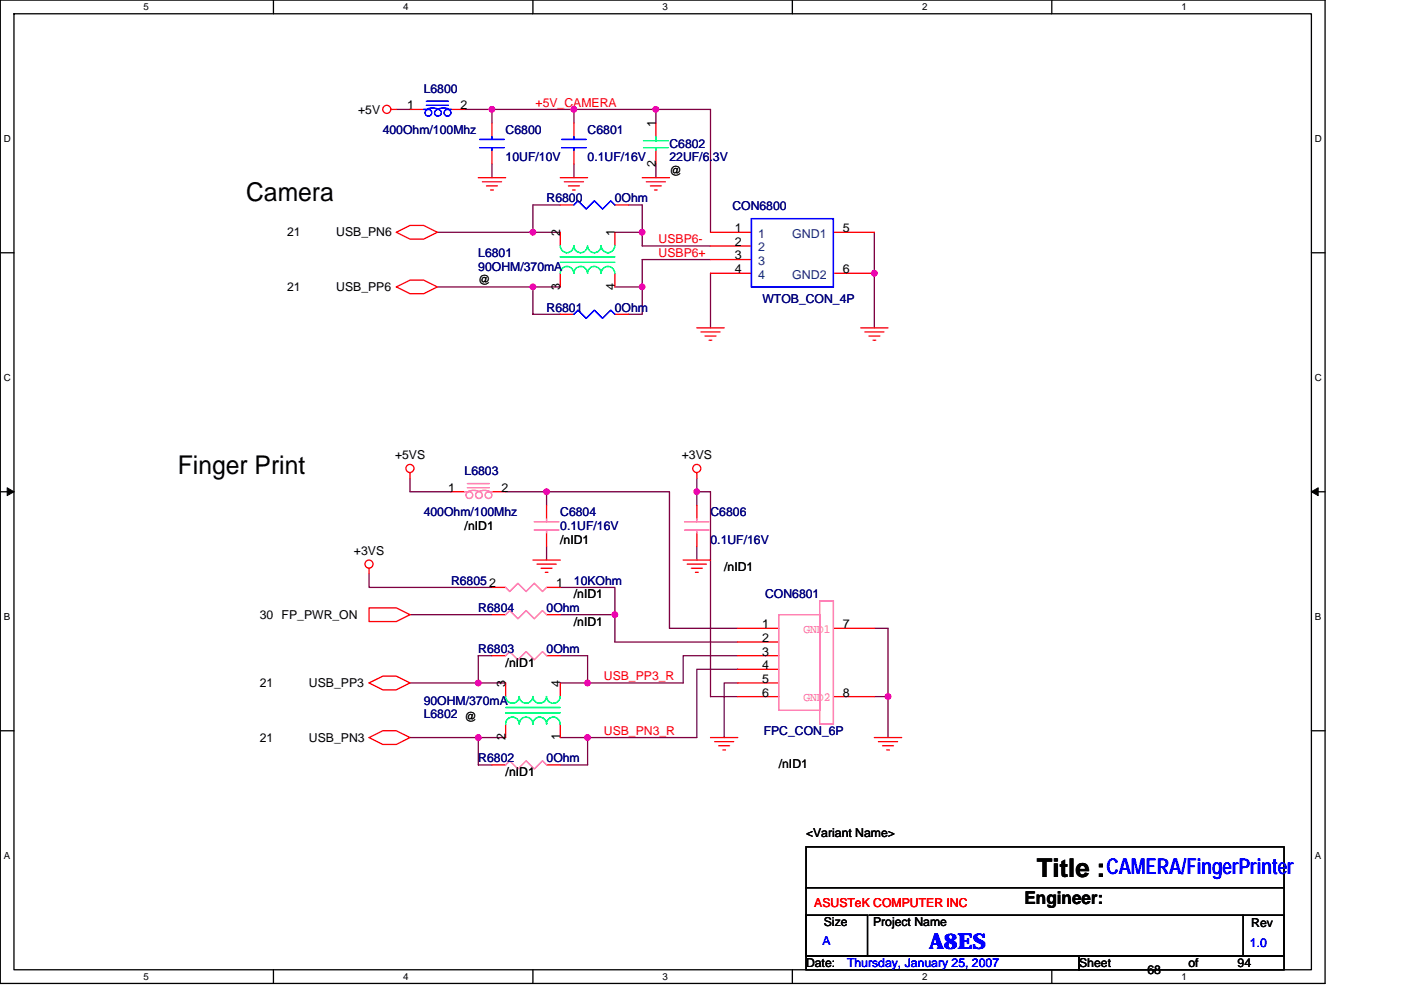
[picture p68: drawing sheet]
<svg xmlns="http://www.w3.org/2000/svg" width="297mm" height="210mm" viewBox="0 0 297 210" stroke-linecap="round" stroke-linejoin="round" font-family="sans-serif">
<defs><g id="words">
<g font-size="5.5">
<text x="52.2" y="42.6">Camera</text>
<text x="37.7" y="100.5">Finger Print</text>
<text x="219.8" y="185.9">Title :</text>
</g>
<g font-size="4.6" fill="#00f">
<text x="234.6" y="185.3">CAMERA/FingerPrinter</text>
<text x="197" y="201.3">A8ES</text>
</g>
<text font-size="3.7" x="217.2" y="191.7">Engineer:</text>
<g font-size="2.6">
<text x="86.3" y="23.2">1</text>
<text x="97.7" y="23.2">2</text>
<text x="75.9" y="24.1">+5V</text>
<text x="139" y="26.9" transform="rotate(-90 139 26.9)">1</text>
<text x="139" y="35.4" transform="rotate(-90 139 35.4)">2</text>
<text x="141.9" y="37.1">@</text>
<text x="60.9" y="50.1">21</text>
<text x="71.3" y="50.1">USB_PN6</text>
<text x="118.8" y="50.1" transform="rotate(-90 118.8 50.1)">2</text>
<text x="130.3" y="50.1" transform="rotate(-90 130.3 50.1)">1</text>
<text x="155.8" y="49.2">1</text>
<text x="155.8" y="52.1">2</text>
<text x="178.7" y="49.2">5</text>
<text x="155.8" y="55">3</text>
<text x="155.8" y="57.9">4</text>
<text x="178.7" y="57.9">6</text>
<text x="60.9" y="61.7">21</text>
<text x="71.3" y="61.7">USB_PP6</text>
<text x="101.4" y="60.3">@</text>
<text x="118.8" y="61.4" transform="rotate(-90 118.8 61.4)">3</text>
<text x="130.3" y="61.4" transform="rotate(-90 130.3 61.4)">4</text>
<text x="83.8" y="97.3">+5VS</text>
<text x="144.6" y="97.3">+3VS</text>
<text x="95" y="104.2">1</text>
<text x="106.3" y="104.2">2</text>
<text x="98.5" y="112.4">/nID1</text>
<text x="75.1" y="117.6">+3VS</text>
<text x="118.8" y="115.3">/nID1</text>
<text x="103.7" y="124.5">2</text>
<text x="117.9" y="124.5">1</text>
<text x="153.5" y="121.1">/nID1</text>
<text x="55.1" y="131.2">30 FP_PWR_ON</text>
<text x="121.7" y="126.9">/nID1</text>
<text x="121.7" y="132.7">/nID1</text>
<text x="161.6" y="133.2">1</text>
<text x="161.6" y="136.1">2</text>
<text x="178.7" y="133.2">7</text>
<text x="107.2" y="141.4">/nID1</text>
<text x="161.6" y="139">3</text>
<text x="161.6" y="141.9">4</text>
<text x="55.1" y="145.7">21</text>
<text x="65.5" y="145.7">USB_PP3</text>
<text x="107.2" y="145.7" transform="rotate(-90 107.2 145.7)">3</text>
<text x="118.8" y="145.7" transform="rotate(-90 118.8 145.7)">4</text>
<text x="161.6" y="147.7">6</text>
<text x="161.6" y="144.8">5</text>
<text x="178.7" y="147.7">8</text>
<text x="55.1" y="157.3">21</text>
<text x="65.5" y="157.3">USB_PN3</text>
<text x="107.2" y="157" transform="rotate(-90 107.2 157)">2</text>
<text x="118.8" y="157" transform="rotate(-90 118.8 157)">1</text>
<text x="107.2" y="164.5">/nID1</text>
<text x="165.1" y="162.8">/nID1</text>
<text x="170.9" y="177.5">&lt;Variant Name&gt;</text>
<text x="174.7" y="196.4">Size</text>
<text x="185.1" y="196.4">Project Name</text>
<text x="265.3" y="196.6">Rev</text>
<text x="170.9" y="205">Date:</text>
<text x="228.8" y="205">Sheet</text>
<text x="243.3" y="206.5">68</text>
<text x="252" y="205">of</text>
<text x="262.4" y="205">94</text>
</g>
<g font-size="2.6" fill="#000080">
<text x="89.8" y="19.7">L6800</text>
<text x="81.1" y="28.4">400Ohm/100Mhz</text>
<text x="107.2" y="28.4">C6800</text>
<text x="124.6" y="28.4">C6801</text>
<text x="107.2" y="34.2">10UF/10V</text>
<text x="124.6" y="34.2">0.1UF/16V</text>
<text x="141.9" y="31.3">C6802</text>
<text x="141.9" y="34.2">22UF/6.3V</text>
<text x="115.9" y="42.9">R6800</text>
<text x="130.4" y="42.9">0Ohm</text>
<text x="155.3" y="44.6">CON6800</text>
<text x="101.4" y="54.5">L6801</text>
<text x="101.4" y="57.4">90OHM/370mA</text>
<text x="161.6" y="64.3">WTOB_CON_4P</text>
<text x="115.9" y="66.1">R6801</text>
<text x="130.4" y="66.1">0Ohm</text>
<text x="98.5" y="100.8">L6803</text>
<text x="89.8" y="109.5">400Ohm/100Mhz</text>
<text x="118.8" y="109.5">C6804</text>
<text x="118.8" y="112.4">0.1UF/16V</text>
<text x="150.6" y="109.5">C6806</text>
<text x="150.6" y="115.3">0.1UF/16V</text>
<text x="95.6" y="124">R6805</text>
<text x="121.7" y="124">10KOhm</text>
<text x="101.4" y="129.8">R6804</text>
<text x="115.9" y="129.8">0Ohm</text>
<text x="162.2" y="126.9">CON6801</text>
<text x="101.4" y="138.5">R6803</text>
<text x="115.9" y="138.5">0Ohm</text>
<text x="89.8" y="149.5">90OHM/370mA</text>
<text x="89.8" y="152.3">L6802 @</text>
<text x="161.9" y="155.8">FPC_CON_6P</text>
<text x="101.4" y="161.6">R6802</text>
<text x="115.9" y="161.6">0Ohm</text>
</g>
<g font-size="2.6" fill="#f00">
<text x="113.6" y="22.6">+5V_CAMERA</text>
<text x="139.6" y="51.6">USBP6-</text>
<text x="139.6" y="54.5">USBP6+</text>
<text x="128" y="144.2">USB_PP3_R</text>
<text x="128" y="155.8">USB_PN3_R</text>
<text x="172.6" y="192.3">ASUSTeK COMPUTER INC</text>
</g>
<g font-size="2.6" fill="#004080">
<text x="160.8" y="50.4">1</text>
<text x="160.8" y="53.3">2</text>
<text x="167.9" y="50.4">GND1</text>
<text x="160.8" y="56.2">3</text>
<text x="160.8" y="59.1">4</text>
<text x="167.9" y="59.1">GND2</text>
</g>
<g font-size="2.6" fill="#ff80c0">
<text x="170.3" y="134.2">GND1</text>
<text x="170.3" y="148.6">GND2</text>
</g>
<g font-size="2.6" fill="#00f">
<text x="174.4" y="200.4">A</text>
<text x="265" y="200.7">1.0</text>
<text x="179.6" y="205">Thursday, January 25, 2007</text>
</g>
<g font-size="2.1">
<text x="30.5" y="2.2">5</text>
<text x="85.5" y="2.2">4</text>
<text x="140.5" y="2.2">3</text>
<text x="195.5" y="2.2">2</text>
<text x="250.5" y="2.2">1</text>
<text x=".8" y="30.1">D</text>
<text x="278.8" y="30.1">D</text>
<text x=".8" y="80.8">C</text>
<text x="278.8" y="80.8">C</text>
<text x=".8" y="131.4">B</text>
<text x="278.8" y="131.4">B</text>
<text x=".8" y="182.1">A</text>
<text x="278.8" y="182.1">A</text>
<text x="30.5" y="207.8">5</text>
<text x="85.5" y="207.8">4</text>
<text x="140.5" y="207.8">3</text>
<text x="195.5" y="207.8">2</text>
<text x="250.5" y="207.8">1</text>
</g>
</g></defs>
<path d="M.1 0h280.8v208.5h-280.8zM3 2.9h275v202.7h-275z" fill="none" stroke="#000" stroke-width=".28"/>
<g fill="#fff">
<path d="M30.5 .3h1.1v2.3h-1.1z"/>
<path d="M30.5 205.9h1.1v2.3h-1.1z"/>
</g>
<path d="M58 0v2.9M58 205.6v2.9" fill="none" stroke="#000" stroke-width=".28"/>
<g fill="#fff">
<path d="M85.5 .3h1.1v2.3h-1.1z"/>
<path d="M85.5 205.9h1.1v2.3h-1.1z"/>
</g>
<path d="M113 0v2.9M113 205.6v2.9" fill="none" stroke="#000" stroke-width=".28"/>
<g fill="#fff">
<path d="M140.5 .3h1.1v2.3h-1.1z"/>
<path d="M140.5 205.9h1.1v2.3h-1.1z"/>
</g>
<path d="M168 0v2.9M168 205.6v2.9" fill="none" stroke="#000" stroke-width=".28"/>
<g fill="#fff">
<path d="M195.5 .3h1.2v2.3h-1.2z"/>
<path d="M195.5 205.9h1.2v2.3h-1.2z"/>
</g>
<path d="M223 0v2.9M223 205.6v2.9" fill="none" stroke="#000" stroke-width=".28"/>
<g fill="#fff">
<path d="M250.5 .3h1.2v2.3h-1.2z"/>
<path d="M250.5 205.9h1.2v2.3h-1.2z"/>
<path d="M.8 28.3h1.5v2.3h-1.5z"/>
<path d="M278.8 28.3h1.5v2.3h-1.5z"/>
<path d="M.8 78.9h1.5v2.3h-1.5z"/>
<path d="M278.8 78.9h1.5v2.3h-1.5z"/>
</g>
<path d="M.1 53.6h2.9M278 53.6h2.9" fill="none" stroke="#000" stroke-width=".28"/>
<g fill="#fff">
<path d="M.8 129.6h1.4v2.3h-1.4z"/>
<path d="M278.8 129.6h1.4v2.3h-1.4z"/>
</g>
<path d="M.1 104.3h2.9M278 104.3h2.9" fill="none" stroke="#000" stroke-width=".28"/>
<path d="M1.5 103.4l1.5 .9-1.5 .8zM278 104.3l1.5-.9v1.7z" fill="#000" stroke="#000" stroke-width=".21"/>
<g fill="#fff">
<path d="M.8 180.3h1.4v2.3h-1.4z"/>
<path d="M278.8 180.3h1.4v2.3h-1.4z"/>
</g>
<path d="M.1 154.9h2.9M278 154.9h2.9M170.9 179.6h101.3v23.1h-101.3zM170.9 194h13v8.7h-13zM170.9 188.2h101.3M184.2 194h79.4M263.6 194h8.6v8.7h-8.6zM170.9 202.7h57.9v2.9h-57.9zM228.8 202.7h43.4v2.9h-43.4z" fill="none" stroke="#000" stroke-width=".28"/>
<g fill="none" stroke="#800040" stroke-width=".28">
<path d="M84 23.2h2.9M98.5 23.2h23.2M104.3 23.2v2.9M104.3 34.8v2.9M121.7 23.2h17.4v2.9M121.7 23.2v2.9M121.7 34.8v2.9M139.1 23.2h11.5v26.1M139.1 34.8v2.9M92.7 49.3h26.1M118.8 43.5h-5.8v5.8M130.4 49.3h5.8"/>
<path d="M133.3 43.5h2.9v8.7h14.4M150.6 55h-14.4v11.6h-2.9M150.6 57.9v11.6M185.4 49.3v20.2M92.7 60.8h26.1M113 60.8v5.8h5.8M130.4 60.8h5.8M86.9 101.4v2.9h8.7M107.2 104.3h34.7v28.9h14.5M115.9 104.3v2.9M115.9 115.8v2.9M147.7 104.3h2.9v43.4h5.8"/>
<path d="M147.7 101.4v5.8M147.7 115.8v2.9M78.2 121.6v2.9h26.1M86.9 130.3h17.4M104.3 139h-2.9v5.8M118.8 130.3h11.6v5.8h26M118.8 124.5h11.6v5.8M118.8 139h5.8v5.8M156.4 139h-11.6v5.8h-26M185.4 133.2h2.9v23.2M86.9 156.4h20.3M86.9 144.8h20.3"/>
<path d="M101.4 156.4v5.8h2.9M124.6 156.4v5.8h-5.8M156.4 141.9h-8.7v14.5h-28.9M156.4 144.8h-2.9v11.6M185.4 147.7h2.9"/>
</g>
<g fill="#f0f" stroke="#f0f" stroke-width=".28">
<circle cx="113" cy="49.2" r=".57"/>
<circle cx="113" cy="60.8" r=".57"/>
<circle cx="136.1" cy="60.8" r=".57"/>
<circle cx="136.1" cy="49.2" r=".57"/>
<circle cx="139" cy="23.2" r=".57"/>
<circle cx="104.3" cy="23.2" r=".57"/>
<circle cx="121.7" cy="23.2" r=".57"/>
<circle cx="185.4" cy="57.9" r=".57"/>
<circle cx="188.3" cy="147.7" r=".57"/>
<circle cx="124.6" cy="156.4" r=".57"/>
<circle cx="124.6" cy="144.8" r=".57"/>
<circle cx="101.4" cy="144.8" r=".57"/>
<circle cx="101.4" cy="156.4" r=".57"/>
<circle cx="115.9" cy="104.3" r=".57"/>
<circle cx="147.7" cy="104.3" r=".57"/>
<circle cx="130.4" cy="130.3" r=".57"/>
</g>
<g fill="none" stroke="#f00" stroke-width=".28">
<path d="M82.9 23.2h1.1M86.9 23.2h2.9M95.6 23.2h2.9M101.4 37.7h5.8M102.3 38.5h4M103.1 39.4h2.4M104.3 26.1v2.9M104.3 31.9v2.9M118.8 37.7h5.8M119.7 38.5h4M120.5 39.4h2.3M121.7 26.1v2.9"/>
<path d="M121.7 31.9v2.9M136.2 37.7h5.7M137 38.5h4.1M137.9 39.4h2.3M139.1 26.1v2.9M139.1 31.9v2.9M84 49.3l2.9-1.5h2.9l2.9 1.5-2.9 1.4h-2.9zM104 40.3h.6M118.8 43.5h2.9M118.8 49.3v2.9M118.8 57.9v2.9M121.4 40.3h.6"/>
<path d="M130.4 43.5h2.9M130.4 49.3v2.9M130.4 57.9v2.9M138.8 40.3h.5M150.6 49.3h8.7M150.6 52.2h8.7M150.6 55h8.7M150.6 57.9h8.7M176.7 49.3h8.7M176.7 57.9h8.7M84 60.8l2.9-1.4h2.9l2.9 1.4-2.9 1.5h-2.9zM118.8 66.6h2.9"/>
<path d="M130.4 66.6h2.9M147.7 69.5h5.8M148.6 70.4h4.1M149.5 71.2h2.3M150.3 72.1h.6M182.5 69.5h5.8M183.4 70.4h4M184.2 71.2h2.3M185.1 72.1h.6M86.9 100.2v1.2M95.6 104.3h2.9M104.3 104.3h2.9"/>
<path d="M113 118.7h5.8M113.9 119.6h4M115.9 107.2v2.9M115.9 112.9v2.9M144.8 118.7h5.8M145.7 119.6h4.1M147.7 100.2v1.2M147.7 107.2v2.9M147.7 112.9v2.9M78.2 128.9h5.8l2.9 1.4-2.9 1.5h-5.8zM78.2 120.5v1.1M104.3 139h2.9"/>
<path d="M104.3 124.5h2.9M104.3 130.3h2.9M114.7 120.5h2.3M115.6 121.3h.6M115.9 139h2.9M115.9 124.5h2.9M115.9 130.3h2.9M146.6 120.5h2.3M147.4 121.3h.6M156.4 133.2h8.7M156.4 136.1h8.7M156.4 139h8.7"/>
<path d="M176.7 133.2h8.7M78.2 156.4l2.9-1.5h2.9l2.9 1.5-2.9 1.4h-2.9zM78.2 144.8l2.9-1.4h2.9l2.9 1.4-2.9 1.5h-2.9zM107.2 144.8v2.9M107.2 153.5v2.9M118.8 144.8v2.9M118.8 153.5v2.9M150.6 156.4h5.8M151.5 157.2h4.1M152.4 158.1h2.3M153.2 159h.6M156.4 141.9h8.7"/>
<path d="M156.4 147.7h8.7M156.4 144.8h8.7M176.7 147.7h8.7M185.4 156.4h5.8M186.2 157.2h4.1M187.1 158.1h2.3M188 159h.6M104.3 162.2h2.9M115.9 162.2h2.9"/>
<circle cx="82" cy="23.2" r=".86"/>
<circle cx="86.9" cy="99.3" r=".86"/>
<circle cx="147.7" cy="99.3" r=".86"/>
<circle cx="78.2" cy="119.6" r=".86"/>
</g>
<g fill="none" stroke="#ff80c0" stroke-width=".28">
<path d="M98.5 104.3h.9M99.1 103.4h4.6M99.1 102.5h4.6M101.4 104.1a3.2 3.2 0 0 0-2.1 .1M101.6 104.1a3.2 3.2 0 0 1 2.2 .1M103.4 104.3h.9M113.3 110.6h5.2M113.3 112.4h5.2M115.9 110.1v.5M115.9 112.4v.5M145.1 110.6h5.2M145.1 112.4h5.2"/>
<path d="M147.7 110.1v.5M147.7 112.4v.5M107.2 139l.9-.8 1.7 1.7 1.7-1.7 1.8 1.7 1.7-1.7 .9 .8M107.2 124.5l.9 .9 1.7-1.7 1.7 1.7 1.8-1.7 1.7 1.7 .9-.9M107.2 130.3l.9-.8 1.7 1.7 1.7-1.7 1.8 1.7 1.7-1.7 .9 .8M165.1 130.3h8.7v20.3h-8.7zM173.8 127.4h2.9v26.1h-2.9zM107.2 162.2l.9-.9 1.7 1.7 1.7-1.7 1.8 1.7 1.7-1.7 .9 .9"/>
<circle cx="99.5" cy="105" r=".71"/>
<circle cx="101.5" cy="105" r=".71"/>
<circle cx="103.6" cy="105" r=".71"/>
</g>
<g fill="none" stroke="#00f" stroke-width=".28">
<path d="M89.8 23.2h.9M90.4 22.3h4.6M90.4 21.5h4.6M90.6 23.1a3.4 3.4 0 0 1 2.1 0M94.8 23.2h.8M95.1 23.1a3.2 3.2 0 0 0-2.2 0M101.7 29.6h5.2M101.7 31.3h5.2M104.3 29v.6M104.3 31.3v.6M119.1 29.6h5.2M119.1 31.3h5.2"/>
<path d="M121.7 29v.6M121.7 31.3v.6M121.7 43.5l.9-.9 1.7 1.7 1.7-1.7 1.8 1.7 1.7-1.7 .9 .9M159.3 46.4h17.4v14.4h-17.4zM121.7 66.6l.9-.8 1.7 1.7 1.7-1.7 1.8 1.7 1.7-1.7 .9 .8"/>
<circle cx="90.8" cy="23.9" r=".71"/>
<circle cx="92.9" cy="23.9" r=".72"/>
<circle cx="94.9" cy="23.9" r=".72"/>
</g>
<g fill="none" stroke="#00ff80" stroke-width=".28">
<path d="M136.4 29.8h5.3M136.4 31.3h5.3M139.1 29v.8M139.1 31.3v.6M118.8 52.1a1.45 1.45 0 0 0 1.4 1.5 1.46 1.46 0 0 0 1.5-1.5M118.8 57.9a1.42 1.42 0 0 1 1.4-1.4 1.45 1.45 0 0 1 1.5 1.4M118.8 54.5h11.6M118.8 55.6h11.6M121.7 52.1a1.45 1.45 0 0 0 1.4 1.5 1.5 1.5 0 0 0 1.5-1.5 1.43 1.43 0 0 0 1.4 1.5 1.43 1.43 0 0 0 1.4-1.5M121.7 57.9a1.42 1.42 0 0 1 1.4-1.4 1.48 1.48 0 0 1 1.5 1.4 1.43 1.43 0 0 1 1.4-1.4 1.43 1.43 0 0 1 1.4 1.4M127.5 52.1a1.44 1.44 0 0 0 1.4 1.5 1.48 1.48 0 0 0 1.4-1.5M127.5 57.9a1.43 1.43 0 0 1 1.4-1.4 1.45 1.45 0 0 1 1.4 1.4"/>
<path d="M107.2 153.5a1.42 1.42 0 0 1 1.4-1.5 1.44 1.44 0 0 1 1.5 1.5 1.43 1.43 0 0 1 1.4-1.5 1.43 1.43 0 0 1 1.5 1.5M107.2 147.7a1.45 1.45 0 0 0 1.4 1.4 1.49 1.49 0 0 0 1.5-1.4 1.43 1.43 0 0 0 1.4 1.4 1.43 1.43 0 0 0 1.5-1.4M107.2 151.2h11.6M107.2 150h11.6M113 153.5a1.43 1.43 0 0 1 1.4-1.5 1.44 1.44 0 0 1 1.5 1.5 1.43 1.43 0 0 1 1.4-1.5 1.44 1.44 0 0 1 1.5 1.5M113 147.7a1.44 1.44 0 0 0 1.4 1.4 1.51 1.51 0 0 0 1.5-1.4 1.44 1.44 0 0 0 1.4 1.4 1.47 1.47 0 0 0 1.5-1.4"/>
</g>
<use href="#words"/>
</svg>
